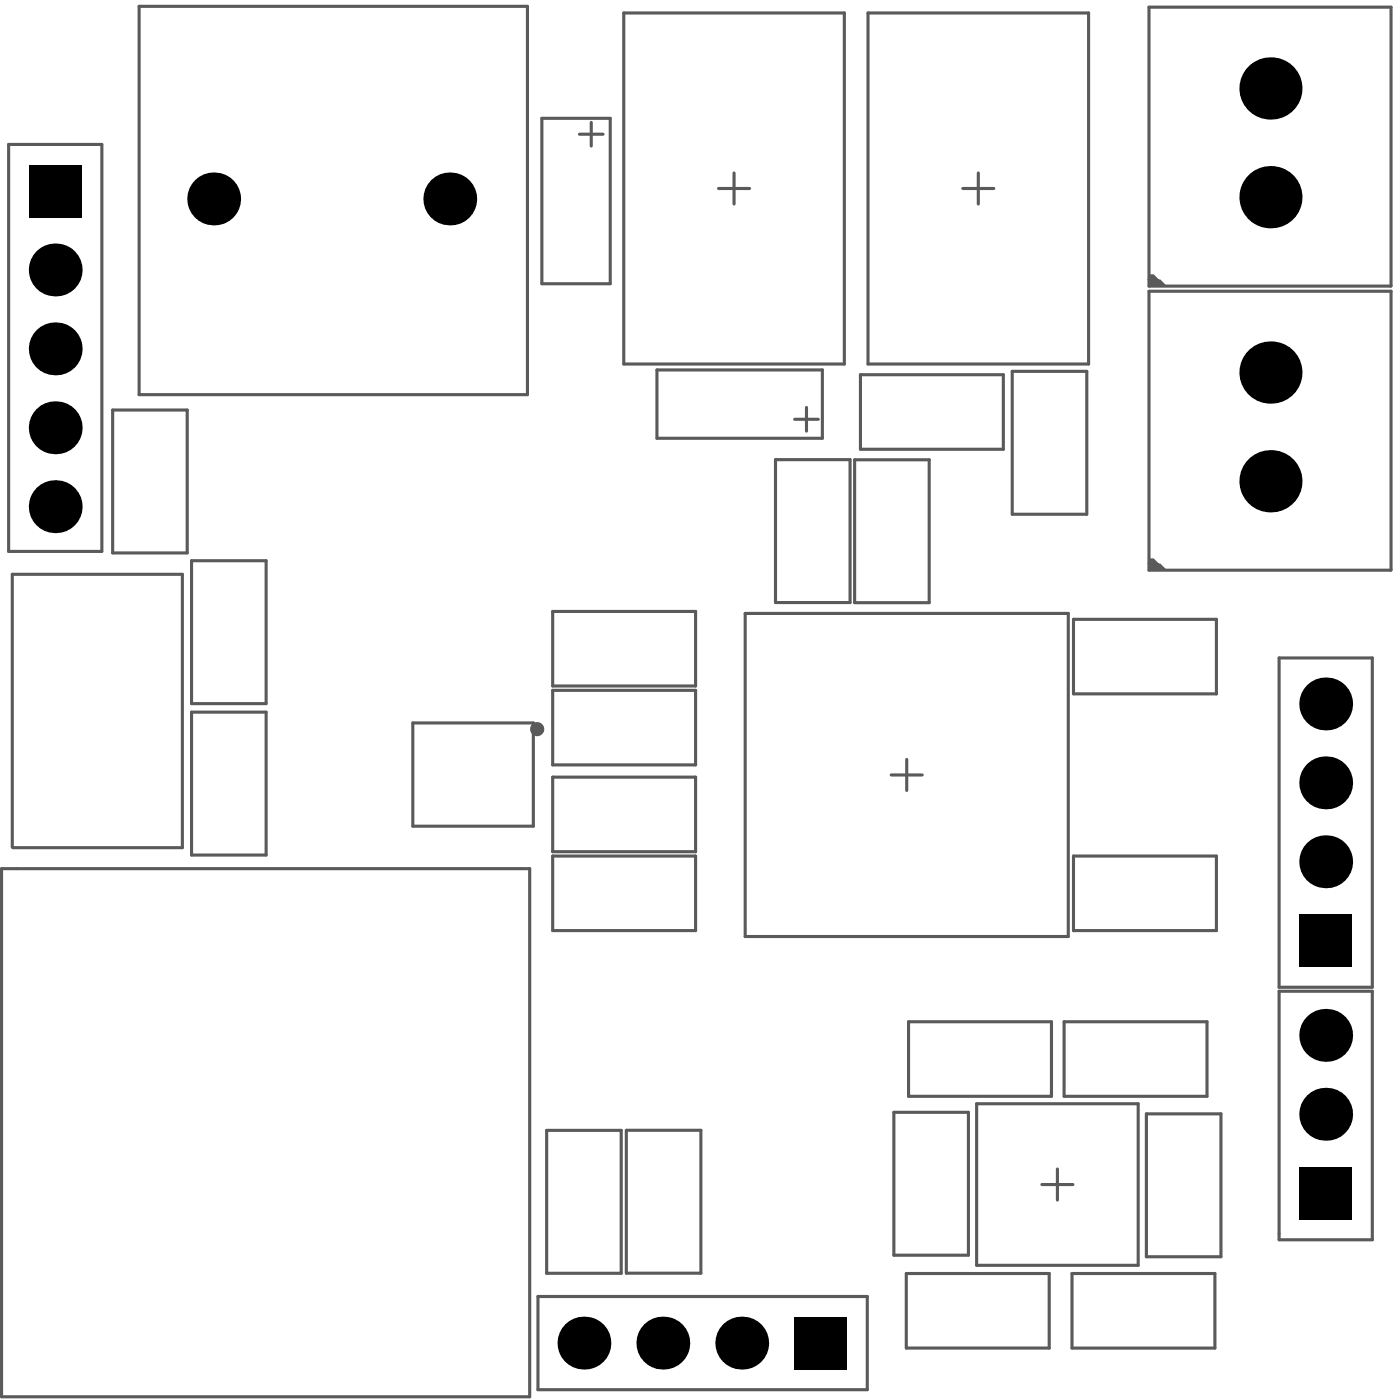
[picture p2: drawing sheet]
<svg xmlns="http://www.w3.org/2000/svg" width="150mm" height="150mm" viewBox="0 0 150 150" stroke-linecap="round" stroke-linejoin="round" font-family="sans-serif">
<g fill="#5a5a5a">
<path d="M123.1 29.4h.4l.7 .7-1.2-.2 .8 .7h-.8v-.7h1.3l.7 .7h-2z"/>
<path d="M123.1 59.8h.4l.7 .7-1.2-.1 .8 .7h-.8v-.7h1.3l.7 .7h-2z"/>
</g>
<g fill="none" stroke="#5a5a5a" stroke-width=".33">
<path d="M.9 15.5h10v43.6h-10zM14.9 .7h41.6v41.6h-41.6zM58 12.7h7.4v17.7h-7.4zM62.1 14.4h2.5M63.3 13.1v2.5M66.8 1.4h23.6v37.6h-23.6zM78.6 18.5v3.4M93 1.4h23.6v37.6h-23.6zM104.8 18.5v3.4M123 .8h26l-.1 29.8h-25.9zM70.4 39.6h17.7v7.3h-17.7zM76.9 20.2h3.4"/>
<path d="M103.1 20.2h3.3M108.4 39.8h8v15.3h-8zM123 31.2h26l-.1 29.9h-25.9zM12.1 43.9h7.9v15.3h-7.9zM83.1 49.2h7.9v15.3h-7.9zM85.1 44.9h2.5M86.4 43.6v2.6M91.5 49.2h8v15.3h-8zM92.1 40.1h15.4v8h-15.4zM1.3 61.5h18.2v29.3h-18.1l-.1-.1zM20.5 60.1h8v15.3h-8zM20.5 76.3h8v15.3h-8z"/>
<path d="M44.2 77.4h12.9v11.1h-12.9zM59.2 65.5h15.3v8h-15.3zM59.2 73.9h15.3v8h-15.3zM79.8 65.7h34.6v34.6h-34.6zM115 66.3h15.3v8h-15.3zM137 70.5h10v35.2h-10zM.2 93h56.5v56.6h-56.5zM59.2 91.7h15.3v8h-15.3zM59.2 83.2h15.3v8h-15.3zM95.4 83h3.4M97.1 81.3v3.4M115 91.7h15.3v8h-15.3z"/>
<path d="M95.7 119.1h8v15.3h-8zM97.3 109.4h15.3v8h-15.3zM104.6 118.2h17.3v17.3h-17.3zM114 109.4h15.3v8h-15.3zM122.8 119.3h8v15.3h-8zM137 106.2h10v26.6h-10zM57.6 138.8h35.3v10h-35.3zM58.5 121.1h8v15.3h-8zM67.1 121h8v15.3h-8zM97.1 136.4h15.3v8h-15.3zM111.6 126.9h3.3M113.2 125.2v3.3"/>
<path d="M114.8 136.4h15.3v8h-15.3z"/>
</g>
<circle cx="57.5" cy="78.1" r=".33" fill="none" stroke="#5a5a5a" stroke-width=".85"/>
<g fill="#000">
<circle cx="136.1" cy="9.5" r="3.3"/>
<circle cx="5.9" cy="28.9" r="2.83"/>
<circle cx="5.9" cy="37.4" r="2.83"/>
<circle cx="22.9" cy="21.3" r="2.83"/>
<circle cx="48.2" cy="21.3" r="2.83"/>
<circle cx="136.1" cy="39.9" r="3.3"/>
<circle cx="136.1" cy="21.1" r="3.3"/>
<circle cx="5.9" cy="54.3" r="2.83"/>
<circle cx="5.9" cy="45.8" r="2.83"/>
<circle cx="136.1" cy="51.5" r="3.3"/>
<circle cx="142" cy="75.4" r="2.83"/>
<circle cx="142" cy="92.3" r="2.83"/>
<circle cx="142" cy="83.8" r="2.83"/>
<circle cx="142" cy="119.3" r="2.83"/>
<circle cx="142" cy="110.9" r="2.83"/>
<circle cx="62.5" cy="143.8" r="2.83"/>
<circle cx="71" cy="143.8" r="2.83"/>
<circle cx="79.4" cy="143.8" r="2.83"/>
</g>
<g fill="#000">
<path d="M3.1 17.6h5.6v5.7h-5.6z" fill-rule="evenodd"/>
<path d="M139.1 97.9h5.7v5.7h-5.7z" fill-rule="evenodd"/>
<path d="M139.1 125h5.7v5.6h-5.7z" fill-rule="evenodd"/>
<path d="M85.1 141h5.6v5.7h-5.6z" fill-rule="evenodd"/>
</g>
</svg>
